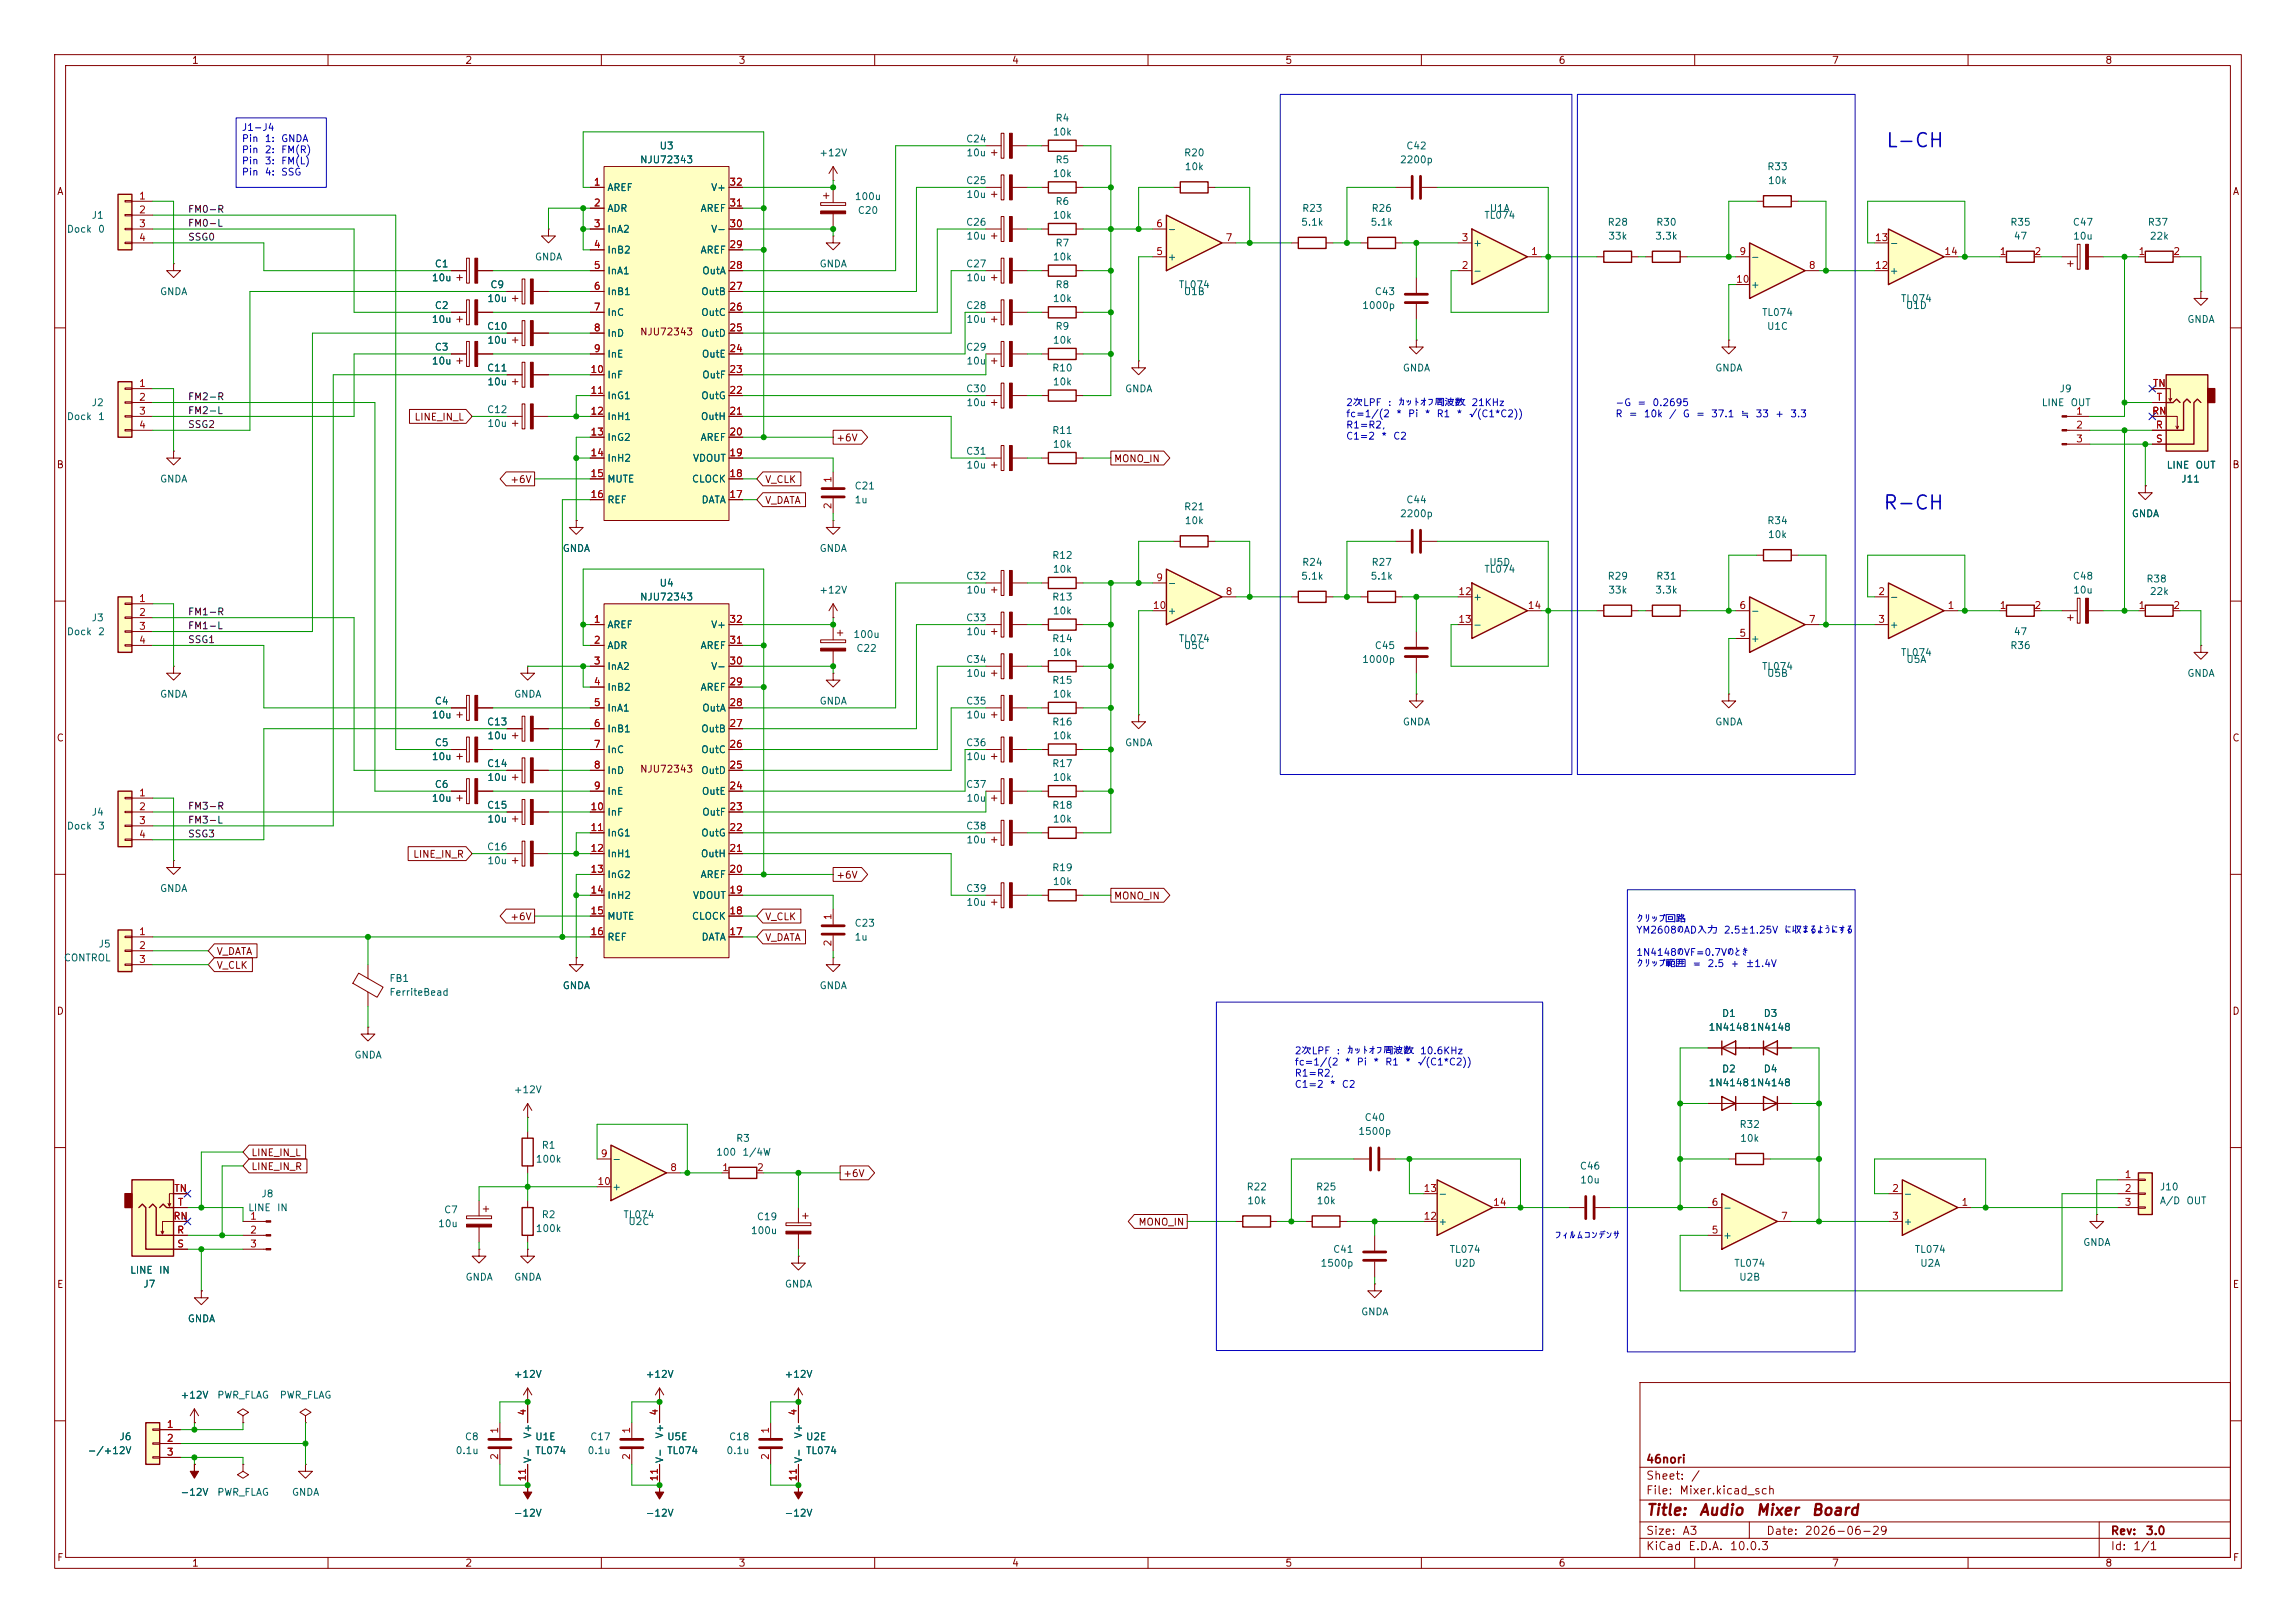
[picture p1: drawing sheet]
<svg xmlns="http://www.w3.org/2000/svg" width="420mm" height="297mm" viewBox="0 0 420 297" stroke-linecap="round" stroke-linejoin="round" font-family="sans-serif">
<defs><g id="words">
<g font-size="2.5" fill="#0000c2">
<text x="344.8" y="27.6">L-CH</text>
<text x="344.3" y="93.9">R-CH</text>
</g>
<g font-size="2" fill="#840000">
<text x="301" y="277.8">Title:</text>
<text x="310.7" y="277.8">Audio</text>
<text x="321.1" y="277.8">Mixer</text>
<text x="331.2" y="277.8">Board</text>
</g>
<g font-size="1.5" fill="#840000">
<text x="301" y="268.1">46nori</text>
<text x="301" y="273.8">File:</text>
<text x="301" y="271.1">Sheet:</text>
<text x="307.1" y="273.8">Mixer.kicad_sch</text>
<text x="309.2" y="271.1">/</text>
<text x="301" y="281.2">Size:</text>
<text x="307.6" y="281.2">A3</text>
<text x="323" y="281.2">Date:</text>
<text x="330" y="281.2">2026-06-29</text>
<text x="386" y="281.2">Rev:</text>
<text x="392.4" y="281.2">3.0</text>
<text x="301" y="284">KiCad</text>
<text x="308.7" y="284">E.D.A.</text>
<text x="316.3" y="284">10.0.3</text>
<text x="386" y="284">Id:</text>
<text x="390.1" y="284">1/1</text>
</g>
<g font-size="1.3" fill="#840000">
<text x="35" y="12">1</text>
<text x="85" y="12">2</text>
<text x="135" y="12">3</text>
<text x="185" y="12">4</text>
<text x="235" y="12">5</text>
<text x="285" y="12">6</text>
<text x="335" y="12">7</text>
<text x="385" y="12">8</text>
<text x="10.3" y="36">A</text>
<text x="408.3" y="36">A</text>
<text x="117" y="61.7">NJU72343</text>
<text x="75.7" y="77.3">LINE_IN_L</text>
<text x="152.9" y="81.1">+6V</text>
<text x="10.3" y="86">B</text>
<text x="93.2" y="88.7">+6V</text>
<text x="139.9" y="88.7">V_CLK</text>
<text x="203.7" y="84.9">MONO_IN</text>
<text x="408.2" y="86">B</text>
<text x="139.9" y="92.5">V_DATA</text>
<text x="10.3" y="136">C</text>
<text x="408.2" y="136">C</text>
<text x="117" y="141.7">NJU72343</text>
<text x="75.5" y="157.3">LINE_IN_R</text>
<text x="152.9" y="161.1">+6V</text>
<text x="203.7" y="164.9">MONO_IN</text>
<text x="93.2" y="168.7">+6V</text>
<text x="139.9" y="172.5">V_DATA</text>
<text x="139.9" y="168.7">V_CLK</text>
<text x="39.5" y="177.6">V_CLK</text>
<text x="39.5" y="175.1">V_DATA</text>
<text x="10.3" y="186">D</text>
<text x="408.2" y="186">D</text>
<text x="45.9" y="214.4">LINE_IN_R</text>
<text x="45.9" y="211.9">LINE_IN_L</text>
<text x="154.1" y="215.7">+6V</text>
<text x="208.1" y="224.6">MONO_IN</text>
<text x="10.3" y="236">E</text>
<text x="408.3" y="236">E</text>
<text x="10.3" y="286">F</text>
<text x="35" y="287">1</text>
<text x="85" y="287">2</text>
<text x="135" y="287">3</text>
<text x="185" y="287">4</text>
<text x="235" y="287">5</text>
<text x="285" y="287">6</text>
<text x="335" y="287">7</text>
<text x="385" y="287">8</text>
<text x="408.3" y="286">F</text>
</g>
<g font-size="1.3" fill="#006464">
<text x="193" y="22.6">R4</text>
<text x="120.5" y="27.6">U3</text>
<text x="149.8" y="28.9">+12V</text>
<text x="176.6" y="26.4">C24</text>
<text x="176.7" y="28.9">10u</text>
<text x="192.5" y="25.1">10k</text>
<text x="216.5" y="28.9">R20</text>
<text x="257.1" y="27.6">C42</text>
<text x="111" y="35.3">AREF</text>
<text x="117" y="30.2">NJU72343</text>
<text x="130" y="35.3">V+</text>
<text x="176.6" y="34">C25</text>
<text x="192.5" y="32.7">10k</text>
<text x="193" y="30.2">R5</text>
<text x="216.6" y="31.5">10k</text>
<text x="256" y="30.2">2200p</text>
<text x="323.2" y="31.5">R33</text>
<text x="323.3" y="34">10k</text>
<text x="16.7" y="40.3">J1</text>
<text x="111" y="39.1">ADR</text>
<text x="128" y="39.1">AREF</text>
<text x="156.3" y="36.9">100u</text>
<text x="156.8" y="39.5">C20</text>
<text x="176.6" y="41.6">C26</text>
<text x="176.7" y="36.5">10u</text>
<text x="192.5" y="40.3">10k</text>
<text x="193" y="37.8">R6</text>
<text x="237.9" y="41.6">5.1k</text>
<text x="238.1" y="39.1">R23</text>
<text x="250.6" y="41.6">5.1k</text>
<text x="250.8" y="39.1">R26</text>
<text x="271.4" y="40.3">TL074</text>
<text x="272.4" y="39.1">U1A</text>
<text x="294" y="41.6">R28</text>
<text x="302.9" y="41.6">R30</text>
<text x="367.6" y="41.6">R35</text>
<text x="379.1" y="41.6">C47</text>
<text x="392.8" y="41.6">R37</text>
<text x="12.1" y="42.9">Dock</text>
<text x="17.8" y="42.9">0</text>
<text x="97.7" y="48">GNDA</text>
<text x="111" y="42.9">InA2</text>
<text x="111" y="46.7">InB2</text>
<text x="128" y="46.7">AREF</text>
<text x="130" y="42.9">V-</text>
<text x="176.7" y="44.2">10u</text>
<text x="192.5" y="48">10k</text>
<text x="193" y="45.4">R7</text>
<text x="213.5" y="48">+</text>
<text x="213.5" y="42.9">-</text>
<text x="269.4" y="45.4">+</text>
<text x="294.1" y="44.2">33k</text>
<text x="302.7" y="44.2">3.3k</text>
<text x="320.2" y="48">-</text>
<text x="345.6" y="45.4">-</text>
<text x="368.3" y="44.2">47</text>
<text x="379.1" y="44.2">10u</text>
<text x="393.1" y="44.2">22k</text>
<text x="78.9" y="51.8">10u</text>
<text x="79.4" y="49.2">C1</text>
<text x="89.6" y="53">C9</text>
<text x="111" y="50.5">InA1</text>
<text x="128.3" y="50.5">OutA</text>
<text x="149.8" y="49.2">GNDA</text>
<text x="176.6" y="49.2">C27</text>
<text x="176.7" y="51.8">10u</text>
<text x="193" y="53">R8</text>
<text x="215.5" y="53">TL074</text>
<text x="269.4" y="50.5">-</text>
<text x="320.2" y="53">+</text>
<text x="345.6" y="50.5">+</text>
<text x="29.2" y="54.3">GNDA</text>
<text x="78.9" y="59.4">10u</text>
<text x="79.4" y="56.9">C2</text>
<text x="89" y="55.6">10u</text>
<text x="111" y="54.3">InB1</text>
<text x="111" y="58.1">InC</text>
<text x="128.2" y="58.1">OutC</text>
<text x="128.2" y="54.3">OutB</text>
<text x="176.6" y="56.9">C28</text>
<text x="176.7" y="59.4">10u</text>
<text x="192.5" y="55.6">10k</text>
<text x="216.4" y="54.3">U1B</text>
<text x="249.1" y="56.9">1000p</text>
<text x="251.4" y="54.3">C43</text>
<text x="322.2" y="58.1">TL074</text>
<text x="347.6" y="55.6">TL074</text>
<text x="348.5" y="56.9">U1D</text>
<text x="400" y="59.4">GNDA</text>
<text x="79.4" y="64.5">C3</text>
<text x="89" y="60.7">C10</text>
<text x="89" y="63.2">10u</text>
<text x="111" y="61.9">InD</text>
<text x="111" y="65.7">InE</text>
<text x="128.2" y="61.9">OutD</text>
<text x="128.3" y="65.7">OutE</text>
<text x="176.6" y="64.5">C29</text>
<text x="192.5" y="63.2">10k</text>
<text x="193" y="60.7">R9</text>
<text x="323.1" y="60.7">U1C</text>
<text x="78.9" y="67">10u</text>
<text x="89" y="68.3">C11</text>
<text x="89" y="70.8">10u</text>
<text x="111" y="69.6">InF</text>
<text x="128.3" y="69.6">OutF</text>
<text x="176.7" y="67">10u</text>
<text x="192.4" y="68.3">R10</text>
<text x="192.5" y="70.8">10k</text>
<text x="256.5" y="68.3">GNDA</text>
<text x="313.6" y="68.3">GNDA</text>
<text x="12.1" y="77.2">Dock</text>
<text x="16.7" y="74.6">J2</text>
<text x="17.8" y="77.2">1</text>
<text x="89" y="75.9">C12</text>
<text x="111" y="73.4">InG1</text>
<text x="111" y="77.2">InH1</text>
<text x="128.1" y="77.2">OutH</text>
<text x="128.2" y="73.4">OutG</text>
<text x="176.6" y="72.1">C30</text>
<text x="176.7" y="74.6">10u</text>
<text x="205.7" y="72.1">GNDA</text>
<text x="373.4" y="74.6">LINE</text>
<text x="376.6" y="72.1">J9</text>
<text x="378.7" y="74.6">OUT</text>
<text x="89" y="78.4">10u</text>
<text x="111" y="81">InG2</text>
<text x="128" y="81">AREF</text>
<text x="176.6" y="83.5">C31</text>
<text x="192.4" y="79.7">R11</text>
<text x="192.5" y="82.3">10k</text>
<text x="29.2" y="88.6">GNDA</text>
<text x="111" y="84.8">InH2</text>
<text x="111" y="88.6">MUTE</text>
<text x="126.5" y="88.6">CLOCK</text>
<text x="126.7" y="84.8">VDOUT</text>
<text x="156.2" y="89.9">C21</text>
<text x="176.7" y="86.1">10u</text>
<text x="396.2" y="86.1">LINE</text>
<text x="398.9" y="88.6">J11</text>
<text x="401.5" y="86.1">OUT</text>
<text x="111" y="92.4">REF</text>
<text x="128.2" y="92.4">DATA</text>
<text x="156.2" y="92.4">1u</text>
<text x="216.5" y="93.7">R21</text>
<text x="256" y="95">2200p</text>
<text x="257.1" y="92.4">C44</text>
<text x="389.8" y="95">GNDA</text>
<text x="102.8" y="101.3">GNDA</text>
<text x="149.8" y="101.3">GNDA</text>
<text x="216.6" y="96.2">10k</text>
<text x="323.2" y="96.2">R34</text>
<text x="323.3" y="98.8">10k</text>
<text x="120.5" y="107.7">U4</text>
<text x="176.6" y="106.4">C32</text>
<text x="192.4" y="102.6">R12</text>
<text x="192.5" y="105.1">10k</text>
<text x="213.5" y="107.7">-</text>
<text x="237.9" y="106.4">5.1k</text>
<text x="238.1" y="103.8">R24</text>
<text x="250.6" y="106.4">5.1k</text>
<text x="250.8" y="103.8">R27</text>
<text x="271.4" y="105.1">TL074</text>
<text x="272.3" y="103.8">U5D</text>
<text x="294" y="106.4">R29</text>
<text x="302.9" y="106.4">R31</text>
<text x="379.1" y="106.4">C48</text>
<text x="392.5" y="106.9">R38</text>
<text x="117" y="110.2">NJU72343</text>
<text x="149.8" y="108.9">+12V</text>
<text x="176.7" y="108.9">10u</text>
<text x="192.4" y="110.2">R13</text>
<text x="192.5" y="112.7">10k</text>
<text x="213.5" y="112.7">+</text>
<text x="269.4" y="110.2">+</text>
<text x="294.1" y="108.9">33k</text>
<text x="302.7" y="108.9">3.3k</text>
<text x="320.2" y="112.7">-</text>
<text x="345.6" y="110.2">-</text>
<text x="379.1" y="108.9">10u</text>
<text x="393.1" y="109.2">22k</text>
<text x="12.1" y="116.5">Dock</text>
<text x="16.7" y="114">J3</text>
<text x="17.8" y="116.5">2</text>
<text x="111" y="115.3">AREF</text>
<text x="111" y="119.1">ADR</text>
<text x="128" y="119.1">AREF</text>
<text x="130" y="115.3">V+</text>
<text x="156" y="117">100u</text>
<text x="156.5" y="119.6">C22</text>
<text x="176.6" y="114">C33</text>
<text x="176.7" y="116.5">10u</text>
<text x="192.4" y="117.8">R14</text>
<text x="215.5" y="117.8">TL074</text>
<text x="216.4" y="119.1">U5C</text>
<text x="251.4" y="119.1">C45</text>
<text x="269.4" y="115.3">-</text>
<text x="320.2" y="117.8">+</text>
<text x="345.6" y="115.3">+</text>
<text x="367.6" y="119.1">R36</text>
<text x="368.3" y="116.5">47</text>
<text x="111" y="122.9">InA2</text>
<text x="130" y="122.9">V-</text>
<text x="176.6" y="121.6">C34</text>
<text x="176.7" y="124.2">10u</text>
<text x="192.4" y="125.4">R15</text>
<text x="192.5" y="120.4">10k</text>
<text x="249.1" y="121.6">1000p</text>
<text x="322.2" y="122.9">TL074</text>
<text x="323.1" y="124.2">U5B</text>
<text x="347.6" y="120.4">TL074</text>
<text x="348.6" y="121.6">U5A</text>
<text x="400" y="124.2">GNDA</text>
<text x="29.2" y="128">GNDA</text>
<text x="78.9" y="131.8">10u</text>
<text x="79.4" y="129.2">C4</text>
<text x="93.9" y="128">GNDA</text>
<text x="111" y="126.7">InB2</text>
<text x="111" y="130.5">InA1</text>
<text x="128" y="126.7">AREF</text>
<text x="128.3" y="130.5">OutA</text>
<text x="149.8" y="129.2">GNDA</text>
<text x="176.6" y="129.2">C35</text>
<text x="176.7" y="131.8">10u</text>
<text x="192.5" y="128">10k</text>
<text x="79.4" y="136.9">C5</text>
<text x="89" y="133.1">C13</text>
<text x="89" y="135.6">10u</text>
<text x="111" y="134.3">InB1</text>
<text x="128.2" y="134.3">OutB</text>
<text x="176.6" y="136.9">C36</text>
<text x="192.4" y="133.1">R16</text>
<text x="192.5" y="135.6">10k</text>
<text x="205.7" y="136.9">GNDA</text>
<text x="256.5" y="133.1">GNDA</text>
<text x="313.6" y="133.1">GNDA</text>
<text x="78.9" y="139.4">10u</text>
<text x="89" y="140.7">C14</text>
<text x="89" y="143.2">10u</text>
<text x="111" y="138.1">InC</text>
<text x="111" y="141.9">InD</text>
<text x="128.2" y="141.9">OutD</text>
<text x="128.2" y="138.1">OutC</text>
<text x="176.7" y="139.4">10u</text>
<text x="192.4" y="140.7">R17</text>
<text x="192.5" y="143.2">10k</text>
<text x="16.7" y="149.6">J4</text>
<text x="78.9" y="147">10u</text>
<text x="79.4" y="144.5">C6</text>
<text x="89" y="148.3">C15</text>
<text x="111" y="145.8">InE</text>
<text x="111" y="149.6">InF</text>
<text x="128.3" y="145.8">OutE</text>
<text x="128.3" y="149.6">OutF</text>
<text x="176.6" y="144.5">C37</text>
<text x="176.7" y="147">10u</text>
<text x="192.4" y="148.3">R18</text>
<text x="12.1" y="152.1">Dock</text>
<text x="17.8" y="152.1">3</text>
<text x="89" y="155.9">C16</text>
<text x="89" y="150.8">10u</text>
<text x="111" y="153.4">InG1</text>
<text x="128.2" y="153.4">OutG</text>
<text x="176.6" y="152.1">C38</text>
<text x="176.7" y="154.6">10u</text>
<text x="192.5" y="150.8">10k</text>
<text x="89" y="158.5">10u</text>
<text x="111" y="157.2">InH1</text>
<text x="111" y="161">InG2</text>
<text x="128" y="161">AREF</text>
<text x="128.1" y="157.2">OutH</text>
<text x="192.4" y="159.7">R19</text>
<text x="29.2" y="163.5">GNDA</text>
<text x="111" y="164.8">InH2</text>
<text x="126.7" y="164.8">VDOUT</text>
<text x="176.6" y="163.5">C39</text>
<text x="176.7" y="166.1">10u</text>
<text x="192.5" y="162.3">10k</text>
<text x="17.9" y="173.7">J5</text>
<text x="111" y="168.6">MUTE</text>
<text x="111" y="172.4">REF</text>
<text x="126.5" y="168.6">CLOCK</text>
<text x="128.2" y="172.4">DATA</text>
<text x="156.2" y="172.4">1u</text>
<text x="156.2" y="169.9">C23</text>
<text x="11.6" y="176.2">CONTROL</text>
<text x="71.1" y="180">FB1</text>
<text x="71.1" y="182.5">FerriteBead</text>
<text x="102.8" y="181.3">GNDA</text>
<text x="149.8" y="181.3">GNDA</text>
<text x="312.4" y="188.9">1N41481N4148</text>
<text x="314.9" y="186.4">D1</text>
<text x="322.5" y="186.4">D3</text>
<text x="64.7" y="194">GNDA</text>
<text x="314.9" y="196.6">D2</text>
<text x="322.5" y="196.6">D4</text>
<text x="93.9" y="200.4">+12V</text>
<text x="312.4" y="199.1">1N41481N4148</text>
<text x="134.5" y="209.3">R3</text>
<text x="248.4" y="208">1500p</text>
<text x="249.5" y="205.4">C40</text>
<text x="318.1" y="206.7">R32</text>
<text x="318.2" y="209.3">10k</text>
<text x="97.9" y="213.1">100k</text>
<text x="99" y="210.5">R1</text>
<text x="111.9" y="213.1">-</text>
<text x="130.9" y="211.8">100</text>
<text x="135.7" y="211.8">1/4W</text>
<text x="288.9" y="214.3">C46</text>
<text x="45.3" y="222">LINE</text>
<text x="47.7" y="219.4">J8</text>
<text x="50.6" y="222">IN</text>
<text x="111.9" y="218.1">+</text>
<text x="227.9" y="218.1">R22</text>
<text x="228" y="220.7">10k</text>
<text x="240.6" y="218.1">R25</text>
<text x="240.7" y="220.7">10k</text>
<text x="263" y="219.4">-</text>
<text x="288.9" y="216.9">10u</text>
<text x="315.1" y="222">-</text>
<text x="348.1" y="219.4">-</text>
<text x="395" y="220.7">A/D</text>
<text x="395" y="218.1">J10</text>
<text x="399.8" y="220.7">OUT</text>
<text x="80" y="224.9">10u</text>
<text x="81.1" y="222.3">C7</text>
<text x="97.9" y="225.8">100k</text>
<text x="99" y="223.2">R2</text>
<text x="113.9" y="223.2">TL074</text>
<text x="114.8" y="224.5">U2C</text>
<text x="137.2" y="226.1">100u</text>
<text x="138.3" y="223.6">C19</text>
<text x="263" y="224.5">+</text>
<text x="315.1" y="227">+</text>
<text x="348.1" y="224.5">+</text>
<text x="23.7" y="233.4">LINE</text>
<text x="29" y="233.4">IN</text>
<text x="241.5" y="232.1">1500p</text>
<text x="243.7" y="229.6">C41</text>
<text x="265.1" y="229.6">TL074</text>
<text x="266" y="232.1">U2D</text>
<text x="317.1" y="232.1">TL074</text>
<text x="350.1" y="229.6">TL074</text>
<text x="351.1" y="232.1">U2A</text>
<text x="381" y="228.3">GNDA</text>
<text x="26.1" y="235.9">J7</text>
<text x="85" y="234.7">GNDA</text>
<text x="93.9" y="234.7">GNDA</text>
<text x="143.5" y="235.9">GNDA</text>
<text x="318" y="234.7">U2B</text>
<text x="34.2" y="242.3">GNDA</text>
<text x="248.9" y="241">GNDA</text>
<text x="32.9" y="256.2">+12V</text>
<text x="39.6" y="256.2">PWR_FLAG</text>
<text x="51.1" y="256.2">PWR_FLAG</text>
<text x="93.9" y="252.4">+12V</text>
<text x="118" y="252.4">+12V</text>
<text x="143.4" y="252.4">+12V</text>
<text x="21.7" y="263.9">J6</text>
<text x="84.9" y="263.9">C8</text>
<text x="97.5" y="263.3" transform="rotate(-90 97.5 263.3)">V+</text>
<text x="97.8" y="263.9">U1E</text>
<text x="107.9" y="263.9">C17</text>
<text x="121.6" y="263.3" transform="rotate(-90 121.6 263.3)">V+</text>
<text x="121.9" y="263.9">U5E</text>
<text x="133.3" y="263.9">C18</text>
<text x="147" y="263.3" transform="rotate(-90 147 263.3)">V+</text>
<text x="147.3" y="263.9">U2E</text>
<text x="15.9" y="266.4">-/+12V</text>
<text x="83.2" y="266.4">0.1u</text>
<text x="97.5" y="267.8" transform="rotate(-90 97.5 267.8)">V-</text>
<text x="97.8" y="266.4">TL074</text>
<text x="107.4" y="266.4">0.1u</text>
<text x="121.6" y="267.8" transform="rotate(-90 121.6 267.8)">V-</text>
<text x="121.9" y="266.4">TL074</text>
<text x="132.8" y="266.4">0.1u</text>
<text x="147" y="267.8" transform="rotate(-90 147 267.8)">V-</text>
<text x="147.3" y="266.4">TL074</text>
<text x="32.9" y="274">-12V</text>
<text x="39.6" y="274">PWR_FLAG</text>
<text x="53.3" y="274">GNDA</text>
<text x="93.9" y="277.8">-12V</text>
<text x="118" y="277.8">-12V</text>
<text x="143.4" y="277.8">-12V</text>
</g>
<g font-size="1.3" fill="#0000c2">
<text x="44.1" y="24.3">J1-J4</text>
<text x="44.1" y="26.3">Pin</text>
<text x="44.1" y="28.3">Pin</text>
<text x="48.3" y="26.3">1:</text>
<text x="48.3" y="28.3">2:</text>
<text x="51.3" y="26.3">GNDA</text>
<text x="51.3" y="28.3">FM(R)</text>
<text x="44.1" y="30.4">Pin</text>
<text x="44.1" y="32.4">Pin</text>
<text x="48.3" y="30.4">3:</text>
<text x="48.3" y="32.4">4:</text>
<text x="51.3" y="30.4">FM(L)</text>
<text x="51.3" y="32.4">SSG</text>
<text x="246.1" y="74.6">2次LPF</text>
<text x="246.1" y="76.7">fc=1/(2</text>
<text x="253.8" y="74.6">:</text>
<text x="255.3" y="76.7">*</text>
<text x="255.6" y="74.6">カットオフ周波数</text>
<text x="257.5" y="76.7">Pi</text>
<text x="260.5" y="76.7">*</text>
<text x="262.7" y="76.7">R1</text>
<text x="266.3" y="76.7">*</text>
<text x="268.5" y="76.7">√(C1*C2))</text>
<text x="269" y="74.6">21KHz</text>
<text x="295.4" y="74.6">-G</text>
<text x="295.4" y="76.7">R</text>
<text x="297.8" y="76.7">=</text>
<text x="299.4" y="74.6">=</text>
<text x="300.6" y="76.7">10k</text>
<text x="302.2" y="74.6">0.2695</text>
<text x="305.2" y="76.7">/</text>
<text x="307.7" y="76.7">G</text>
<text x="310.1" y="76.7">=</text>
<text x="312.9" y="76.7">37.1</text>
<text x="318.3" y="76.7">≒</text>
<text x="321" y="76.7">33</text>
<text x="324.6" y="76.7">+</text>
<text x="327.4" y="76.7">3.3</text>
<text x="246.1" y="78.7">R1=R2,</text>
<text x="246.1" y="80.8">C1=2</text>
<text x="252.6" y="80.8">*</text>
<text x="254.7" y="80.8">C2</text>
<text x="299.2" y="169.1">クリップ回路</text>
<text x="299.2" y="171.1">YM2608のAD入力</text>
<text x="315.2" y="171.1">2.5±1.25V</text>
<text x="326.3" y="171.1">に収まるようにする</text>
<text x="299.2" y="175.2">1N4148のVF=0.7Vのとき</text>
<text x="299.2" y="177.3">クリップ範囲</text>
<text x="309.5" y="177.3">=</text>
<text x="312.2" y="177.3">2.5</text>
<text x="316.4" y="177.3">+</text>
<text x="319.2" y="177.3">±1.4V</text>
<text x="236.7" y="193.2">2次LPF</text>
<text x="236.7" y="195.3">fc=1/(2</text>
<text x="236.7" y="197.3">R1=R2,</text>
<text x="244.4" y="193.2">:</text>
<text x="245.9" y="195.3">*</text>
<text x="246.2" y="193.2">カットオフ周波数</text>
<text x="248.1" y="195.3">Pi</text>
<text x="251.1" y="195.3">*</text>
<text x="253.3" y="195.3">R1</text>
<text x="257" y="195.3">*</text>
<text x="259.1" y="195.3">√(C1*C2))</text>
<text x="259.7" y="193.2">10.6KHz</text>
<text x="236.7" y="199.4">C1=2</text>
<text x="243.2" y="199.4">*</text>
<text x="245.3" y="199.4">C2</text>
<text x="284.2" y="227">フィルムコンデンサ</text>
</g>
<g font-size="1.3" fill="#a90000">
<text x="108.5" y="34.3">1</text>
<text x="133.3" y="34.3">32</text>
<text x="25.3" y="36.8">1</text>
<text x="25.3" y="39.3">2</text>
<text x="25.3" y="41.9">3</text>
<text x="108.5" y="38.1">2</text>
<text x="108.5" y="41.9">3</text>
<text x="133.3" y="41.9">30</text>
<text x="133.3" y="38.1">31</text>
<text x="211.4" y="41.9">6</text>
<text x="25.3" y="44.4">4</text>
<text x="108.5" y="45.7">4</text>
<text x="133.3" y="45.7">29</text>
<text x="211.4" y="47">5</text>
<text x="224.1" y="44.4">7</text>
<text x="267.3" y="44.4">3</text>
<text x="280" y="47">1</text>
<text x="318.1" y="47">9</text>
<text x="342.9" y="44.4">13</text>
<text x="355.6" y="47">14</text>
<text x="365.7" y="47">1</text>
<text x="372" y="47">2</text>
<text x="391.1" y="47">1</text>
<text x="397.4" y="47">2</text>
<text x="108.5" y="49.5">5</text>
<text x="108.5" y="53.3">6</text>
<text x="133.3" y="53.3">27</text>
<text x="133.3" y="49.5">28</text>
<text x="267.3" y="49.5">2</text>
<text x="317.5" y="52">10</text>
<text x="330.8" y="49.5">8</text>
<text x="342.9" y="49.5">12</text>
<text x="108.5" y="57.1">7</text>
<text x="133.3" y="57.1">26</text>
<text x="108.5" y="60.9">8</text>
<text x="108.5" y="64.7">9</text>
<text x="133.3" y="64.7">24</text>
<text x="133.3" y="60.9">25</text>
<text x="25.3" y="71.1">1</text>
<text x="107.9" y="68.6">10</text>
<text x="133.3" y="68.6">23</text>
<text x="393.7" y="71.1">TN</text>
<text x="25.3" y="73.6">2</text>
<text x="25.3" y="76.2">3</text>
<text x="107.9" y="72.4">11</text>
<text x="107.9" y="76.2">12</text>
<text x="133.3" y="76.2">21</text>
<text x="133.3" y="72.4">22</text>
<text x="379.7" y="76.2">1</text>
<text x="393.6" y="76.2">RN</text>
<text x="394.4" y="73.6">T</text>
<text x="25.3" y="78.7">4</text>
<text x="107.9" y="80">13</text>
<text x="107.9" y="83.8">14</text>
<text x="133.3" y="83.8">19</text>
<text x="133.3" y="80">20</text>
<text x="379.7" y="78.7">2</text>
<text x="379.7" y="81.3">3</text>
<text x="394.2" y="78.7">R</text>
<text x="394.3" y="81.3">S</text>
<text x="107.9" y="87.6">15</text>
<text x="133.3" y="87.6">18</text>
<text x="152.4" y="88.5" transform="rotate(-90 152.4 88.5)">1</text>
<text x="107.9" y="91.4">16</text>
<text x="133.3" y="91.4">17</text>
<text x="152.4" y="93.3" transform="rotate(-90 152.4 93.3)">2</text>
<text x="211.4" y="106.7">9</text>
<text x="25.3" y="110.5">1</text>
<text x="25.3" y="113">2</text>
<text x="210.8" y="111.7">10</text>
<text x="224.1" y="109.2">8</text>
<text x="266.7" y="109.2">12</text>
<text x="279.4" y="111.7">14</text>
<text x="318.1" y="111.7">6</text>
<text x="343.5" y="109.2">2</text>
<text x="356.2" y="111.7">1</text>
<text x="365.7" y="111.7">1</text>
<text x="372" y="111.7">2</text>
<text x="391.1" y="111.7">1</text>
<text x="397.4" y="111.7">2</text>
<text x="25.3" y="115.5">3</text>
<text x="25.3" y="118.1">4</text>
<text x="108.5" y="114.3">1</text>
<text x="108.5" y="118.1">2</text>
<text x="133.3" y="118.1">31</text>
<text x="133.3" y="114.3">32</text>
<text x="266.7" y="114.3">13</text>
<text x="318.1" y="116.8">5</text>
<text x="330.8" y="114.3">7</text>
<text x="343.5" y="114.3">3</text>
<text x="108.5" y="121.9">3</text>
<text x="108.5" y="125.7">4</text>
<text x="133.3" y="125.7">29</text>
<text x="133.3" y="121.9">30</text>
<text x="108.5" y="129.5">5</text>
<text x="133.3" y="129.5">28</text>
<text x="108.5" y="133.3">6</text>
<text x="108.5" y="137.1">7</text>
<text x="133.3" y="137.1">26</text>
<text x="133.3" y="133.3">27</text>
<text x="108.5" y="140.9">8</text>
<text x="133.3" y="140.9">25</text>
<text x="25.3" y="146">1</text>
<text x="25.3" y="148.6">2</text>
<text x="107.9" y="148.6">10</text>
<text x="108.5" y="144.8">9</text>
<text x="133.3" y="148.6">23</text>
<text x="133.3" y="144.8">24</text>
<text x="25.3" y="151.1">3</text>
<text x="25.3" y="153.6">4</text>
<text x="107.9" y="152.4">11</text>
<text x="133.3" y="152.4">22</text>
<text x="107.9" y="156.2">12</text>
<text x="107.9" y="160">13</text>
<text x="133.3" y="160">20</text>
<text x="133.3" y="156.2">21</text>
<text x="107.9" y="163.8">14</text>
<text x="107.9" y="167.6">15</text>
<text x="133.3" y="167.6">18</text>
<text x="133.3" y="163.8">19</text>
<text x="25.3" y="171.4">1</text>
<text x="25.3" y="174">2</text>
<text x="107.9" y="171.4">16</text>
<text x="133.3" y="171.4">17</text>
<text x="152.4" y="173.3" transform="rotate(-90 152.4 173.3)">2</text>
<text x="152.4" y="168.5" transform="rotate(-90 152.4 168.5)">1</text>
<text x="25.3" y="176.5">3</text>
<text x="109.8" y="212.1">9</text>
<text x="122.5" y="214.6">8</text>
<text x="132" y="214.6">1</text>
<text x="138.4" y="214.6">2</text>
<text x="388.5" y="215.9">1</text>
<text x="31.8" y="218.4">TN</text>
<text x="32.4" y="221">T</text>
<text x="109.2" y="217.1">10</text>
<text x="260.3" y="218.4">13</text>
<text x="273" y="221">14</text>
<text x="313" y="221">6</text>
<text x="346" y="218.4">2</text>
<text x="358.7" y="221">1</text>
<text x="388.5" y="218.4">2</text>
<text x="388.5" y="221">3</text>
<text x="31.6" y="223.5">RN</text>
<text x="32.3" y="226">R</text>
<text x="45.6" y="223.5">1</text>
<text x="45.6" y="226">2</text>
<text x="260.3" y="223.5">12</text>
<text x="313" y="226">5</text>
<text x="325.7" y="223.5">7</text>
<text x="346" y="223.5">3</text>
<text x="32.3" y="228.6">S</text>
<text x="45.6" y="228.6">3</text>
<text x="30.4" y="261.6">1</text>
<text x="91.4" y="262.5" transform="rotate(-90 91.4 262.5)">1</text>
<text x="96.5" y="259.2" transform="rotate(-90 96.5 259.2)">4</text>
<text x="115.5" y="262.5" transform="rotate(-90 115.5 262.5)">1</text>
<text x="120.6" y="259.2" transform="rotate(-90 120.6 259.2)">4</text>
<text x="140.9" y="262.5" transform="rotate(-90 140.9 262.5)">1</text>
<text x="146" y="259.2" transform="rotate(-90 146 259.2)">4</text>
<text x="30.4" y="264.1">2</text>
<text x="30.4" y="266.7">3</text>
<text x="91.4" y="267.3" transform="rotate(-90 91.4 267.3)">2</text>
<text x="115.5" y="267.3" transform="rotate(-90 115.5 267.3)">2</text>
<text x="140.9" y="267.3" transform="rotate(-90 140.9 267.3)">2</text>
<text x="96.5" y="271.2" transform="rotate(-90 96.5 271.2)">11</text>
<text x="120.6" y="271.2" transform="rotate(-90 120.6 271.2)">11</text>
<text x="146" y="271.2" transform="rotate(-90 146 271.2)">11</text>
</g>
<g font-size="1.3" fill="#0f0f0f">
<text x="34.3" y="41.8">FM0-L</text>
<text x="34.3" y="39.2">FM0-R</text>
<text x="34.3" y="44.3">SSG0</text>
<text x="34.3" y="76.1">FM2-L</text>
<text x="34.3" y="73.5">FM2-R</text>
<text x="34.3" y="78.6">SSG2</text>
<text x="34.3" y="112.9">FM1-R</text>
<text x="34.3" y="118">SSG1</text>
<text x="34.3" y="115.4">FM1-L</text>
<text x="34.3" y="148.5">FM3-R</text>
<text x="34.3" y="151">FM3-L</text>
<text x="34.3" y="153.5">SSG3</text>
</g>
</g></defs>
<g fill="none" stroke="#840000" stroke-width=".18">
<path d="M10 10h400v277h-400zM12 12h396v273h-396zM60 10v2M110 10v2M160 10v2M210 10v2M260 10v2M310 10v2M360 10v2M10 60h2M408 60h2M10 110h2"/>
<path d="M408 110h2M10 160h2M408 160h2M10 210h2M408 210h2M300 253h108v32h-108zM10 260h2M300 278.5h108M300 274.5h108M300 268.5h108M320 278.5v3M384 278.5v6.5"/>
<path d="M408 260h2M60 285v2M110 285v2M160 285v2M210 285v2M260 285v2M300 281.5h108M310 285v2M360 285v2"/>
</g>
<path d="M21.6 69.9h2.5v10.1h-2.5z" fill="#ffffc2"/>
<path d="M21.6 69.9h2.5v10.1h-2.5z" fill="none" stroke="#840000" stroke-width=".25"/>
<g fill="none" stroke="#840000" stroke-width=".18">
<path d="M22.9 71h1.2v.2h-1.2zM22.9 73.5h1.2v.3h-1.2zM22.9 76.1h1.2v.2h-1.2zM22.9 78.6h1.2v.3h-1.2zM24.1 71.1h3.8M24.1 73.7h3.8M24.1 76.2h3.8M24.1 78.7h3.8M96.5 256.5h.1M96.5 254l-.7 1.3M96.5 254l.8 1.3M96.5 254v2.5"/>
<path d="M91.4 260.3v2.8M91.4 265.2v2.8M96.5 271.8h.1"/>
</g>
<path d="M96.5 271.8v1.2h.8l-.8 1.3-.7-1.3h.7z" fill="#840000" stroke="#840000" stroke-width=".18"/>
<path d="M89.4 263.4h4.1M89.4 264.9h4.1" fill="none" stroke="#840000" stroke-width=".51"/>
<path d="M262.9 215.9l10.1 5.1-10.1 5.1z" fill="#ffffc2"/>
<path d="M262.9 215.9l10.1 5.1-10.1 5.1z" fill="none" stroke="#840000" stroke-width=".25"/>
<path d="M87.6 219.7v2.8M260.3 218.4h2.6M85.3 222.5h4.6v.5h-4.6zM87.6 224.5v2.8M88.4 221.2h1M88.9 220.7v1M260.3 223.5h2.6M273 221h2.6" fill="none" stroke="#840000" stroke-width=".18"/>
<path d="M85.3 224h4.6v.5h-4.6z" fill="#840000" stroke="#840000" stroke-width=".18"/>
<path d="M110.5 30.5h22.8v64.8h-22.8z" fill="#ffffc2"/>
<g fill="none" stroke="#840000" stroke-width=".18">
<path d="M107.9 34.3h2.6M107.9 38.1h2.6M110.5 30.5h22.8v64.8h-22.8zM133.3 34.3h2.6M133.3 38.1h2.6M107.9 41.9h2.6M107.9 45.7h2.6M107.9 49.5h2.6M107.9 53.3h2.6M107.9 57.2h2.6M133.3 41.9h2.6M133.3 45.7h2.6"/>
<path d="M133.3 49.5h2.6M133.3 53.3h2.6M133.3 57.2h2.6M107.9 61h2.6M107.9 64.8h2.6M107.9 68.6h2.6M107.9 72.4h2.6M107.9 76.2h2.6M133.3 61h2.6M133.3 64.8h2.6M133.3 68.6h2.6M133.3 72.4h2.6"/>
<path d="M133.3 76.2h2.6M107.9 80h2.6M107.9 83.8h2.6M107.9 87.6h2.6M107.9 91.4h2.6M133.3 80h2.6M133.3 83.8h2.6M133.3 87.6h2.6M133.3 91.4h2.6"/>
</g>
<path d="M24.1 215.9h7.6v14h-7.6z" fill="#ffffc2"/>
<path d="M22.9 218.4h1.2v2.6h-1.2z" fill="#840000" stroke="#840000" stroke-width=".25"/>
<path d="M24.1 215.9h7.6v14h-7.6zM25.4 221l.6-.7 .7 .7v7.6h5M27.3 221l.6-.7 .7 .7v5.1h3.1M29.2 221l.6-.7 .7 .7h1.2M227.3 222.5h5.1v2h-5.1z" fill="none" stroke="#840000" stroke-width=".25"/>
<g fill="none" stroke="#840000" stroke-width=".18">
<path d="M31.7 121.9v1.3h1.3l-1.3 1.3-1.2-1.3h1.2M31.7 121.9h.1M82.5 137.2h2.8M82.5 129.5h2.8M83.6 138.4h1M83.6 130.8h1M84.1 130.3v1M84.1 137.9v1M85.3 134.9h.6v4.5h-.6zM85.3 127.3h.6v4.5h-.6zM87.4 137.2h2.8M87.4 129.5h2.8"/>
<path d="M92.7 133.4h2.8M93.7 134.6h1M94.2 134.1v1M95.5 131.1h.5v4.5h-.5zM95.5 138.7h.5v4.6h-.5zM96.5 121.9v1.3h1.3l-1.3 1.3-1.3-1.3h1.3M96.5 121.9h.1M97.5 133.4h2.8M31.7 157.5v1.3h1.3l-1.3 1.2-1.2-1.2h1.2M31.7 157.5h.1M82.5 144.8h2.8M83.6 146.1h1"/>
<path d="M84.1 145.5v1.1M85.3 142.5h.6v4.6h-.6zM87.4 144.8h2.8M92.7 148.6h2.8M92.7 141h2.8M93.7 149.9h1M93.7 142.2h1M94.2 141.7v1M94.2 149.4v1M95.5 146.3h.5v4.6h-.5zM97.5 148.6h2.8M97.5 141h2.8"/>
<path d="M34.3 218.4h-3.3v2.3l-.3-.5M30 225.3l-.3 .5M31.2 220.2l-.2 .5M31.7 226.1h2.6M31.7 228.6h2.6M31.7 221h2.6M34.3 223.5h-4.6v2.3l-.2-.5M226.1 223.5h1.2M232.4 223.5h1.3M251.5 226.1v2.8M251.5 230.9v2.8M35.6 257.8l-.8 1.3"/>
<path d="M35.6 257.8l.7 1.3M35.6 257.8v2.5M35.6 260.3h.1M44.4 268v1.2l1.1 .7-1.1 .6-1-.6 1-.7M44.4 268h.1M55.9 268v1.2h-1.3l1.3 1.3 1.2-1.3h-1.2M55.9 268h.1"/>
</g>
<path d="M249.4 230.6h4.1M249.4 229.1h4.1" fill="none" stroke="#840000" stroke-width=".51"/>
<g fill="#840000" stroke="#840000" stroke-width=".18">
<path d="M86.9 134.9h.5v4.5h-.5z"/>
<path d="M86.9 127.3h.5v4.5h-.5z"/>
<path d="M97 146.3h.5v4.6h-.5z"/>
<path d="M97 131.1h.5v4.5h-.5z"/>
<path d="M86.9 142.5h.5v4.6h-.5z"/>
<path d="M97 138.7h.5v4.6h-.5z"/>
</g>
<path d="M21.6 144.8h2.5v10.1h-2.5z" fill="#ffffc2"/>
<path d="M21.6 144.8h2.5v10.1h-2.5z" fill="none" stroke="#840000" stroke-width=".25"/>
<g fill="none" stroke="#840000" stroke-width=".18">
<path d="M92.7 76.2h2.8M93.7 77.5h1M94.2 77v1M95.5 73.9h.5v4.6h-.5zM97.5 76.2h2.8M31.7 82.6v1.2h1.3l-1.3 1.3-1.2-1.3h1.2M31.7 82.6h.1M22.9 145.9h1.2v.3h-1.2zM22.9 148.5h1.2v.2h-1.2zM22.9 151h1.2v.3h-1.2zM22.9 153.5h1.2v.3h-1.2zM24.1 146.1h3.8"/>
<path d="M24.1 148.6h3.8M24.1 151.1h3.8M24.1 153.7h3.8M35.6 268h.1"/>
</g>
<g fill="#840000" stroke="#840000" stroke-width=".18">
<path d="M97 73.9h.5v4.6h-.5z"/>
<path d="M35.6 268v1.2h.7l-.7 1.3-.8-1.3h.8z"/>
</g>
<path d="M26.7 260.3h2.5v7.7h-2.5z" fill="#ffffc2"/>
<path d="M26.7 260.3h2.5v7.7h-2.5z" fill="none" stroke="#840000" stroke-width=".25"/>
<path d="M27.9 261.5h1.3v.2h-1.3zM27.9 264h1.3v.3h-1.3zM27.9 266.6h1.3v.2h-1.3zM29.2 261.6h3.8M29.2 264.2h3.8M29.2 266.7h3.8" fill="none" stroke="#840000" stroke-width=".18"/>
<path d="M21.6 109.2h2.5v10.2h-2.5z" fill="#ffffc2"/>
<path d="M21.6 109.2h2.5v10.2h-2.5zM191.8 120.9h5v2h-5zM191.8 128.5h5v2.1h-5zM191.8 136.1h5v2.1h-5zM191.8 151.4h5v2h-5zM191.8 143.8h5v2h-5zM191.8 162.8h5v2h-5z" fill="none" stroke="#840000" stroke-width=".25"/>
<g fill="none" stroke="#840000" stroke-width=".18">
<path d="M22.9 110.4h1.2v.2h-1.2zM22.9 112.9h1.2v.3h-1.2zM22.9 115.4h1.2v.3h-1.2zM22.9 118h1.2v.2h-1.2zM24.1 110.5h3.8M24.1 113h3.8M24.1 115.6h3.8M24.1 118.1h3.8M150.1 117.1h4.6v.5h-4.6zM152.4 114.3v2.8M152.4 119.1v2.8M153.2 115.8h1"/>
<path d="M153.7 115.3v1M180.3 114.3h2.8M181.4 115.6h1M181.9 115.1v1M183.1 119.6h.5v4.6h-.5zM183.1 112h.5v4.6h-.5zM185.2 114.3h2.8M152.4 123.2v1.3h1.3l-1.3 1.2-1.3-1.2h1.3M152.4 123.2h.1M180.3 121.9h2.8M180.3 129.5h2.8M180.3 137.2h2.8"/>
<path d="M181.4 123.2h1M181.4 130.8h1M181.4 138.4h1M181.9 122.7v1M181.9 130.3v1M181.9 137.9v1M183.1 127.3h.5v4.5h-.5zM183.1 134.9h.5v4.5h-.5zM185.2 121.9h2.8M185.2 129.5h2.8M185.2 137.2h2.8M190.5 121.9h1.3"/>
<path d="M190.5 129.5h1.3M190.5 137.2h1.3M196.8 121.9h1.3M196.8 129.5h1.3M196.8 137.2h1.3M180.3 152.4h2.8M180.3 144.8h2.8M181.4 153.7h1M181.4 146.1h1M181.9 145.5v1.1M181.9 153.2v1M183.1 150.1h.5v4.6h-.5z"/>
<path d="M183.1 142.5h.5v4.6h-.5zM185.2 152.4h2.8M185.2 144.8h2.8M190.5 152.4h1.3M190.5 144.8h1.3M196.8 152.4h1.3M196.8 144.8h1.3M180.3 163.8h2.8M181.4 165.1h1M181.9 164.6v1M183.1 161.5h.5v4.6h-.5zM185.2 163.8h2.8"/>
<path d="M190.5 163.8h1.3M196.8 163.8h1.3M44.4 223.5h4.3M44.4 226.1h4.3M44.4 228.6h4.3"/>
</g>
<g fill="#840000" stroke="#840000" stroke-width=".18">
<path d="M184.7 150.1h.5v4.6h-.5z"/>
<path d="M184.7 142.5h.5v4.6h-.5z"/>
<path d="M48.7 223.4h.8v.2h-.8z"/>
<path d="M48.7 225.9h.8v.3h-.8z"/>
<path d="M48.7 228.5h.8v.2h-.8z"/>
<path d="M184.7 119.6h.5v4.6h-.5z"/>
<path d="M184.7 112h.5v4.6h-.5z"/>
<path d="M184.7 161.5h.5v4.6h-.5z"/>
<path d="M150.1 118.6h4.6v.5h-4.6z"/>
<path d="M184.7 127.3h.5v4.5h-.5z"/>
<path d="M184.7 134.9h.5v4.5h-.5z"/>
</g>
<path d="M21.6 170.2h2.5v7.6h-2.5z" fill="#ffffc2"/>
<path d="M191.8 25.7h5v2h-5zM191.8 33.3h5v2h-5zM191.8 56.1h5v2.1h-5zM191.8 48.5h5v2h-5zM191.8 40.9h5v2h-5zM191.8 71.4h5v2h-5zM191.8 63.8h5v2h-5zM21.6 170.2h2.5v7.6h-2.5zM133.3 213.6h5.1v2h-5.1z" fill="none" stroke="#840000" stroke-width=".25"/>
<g fill="none" stroke="#840000" stroke-width=".18">
<path d="M150.1 37.1h4.6v.5h-4.6zM150.6 35.8h1M151.1 35.3v1M152.4 33h.1M152.4 30.5v2.5M152.4 34.3v2.8M152.4 39.1v2.8M152.4 30.5l-.8 1.3M152.4 30.5l.8 1.3M180.3 34.3h2.8M180.3 26.7h2.8M181.4 35.6h1"/>
<path d="M181.4 27.9h1M181.9 27.4v1M181.9 35.1v1M183.1 39.6h.5v4.6h-.5zM183.1 32h.5v4.6h-.5zM183.1 24.4h.5v4.6h-.5zM185.2 34.3h2.8M185.2 26.7h2.8M190.5 34.3h1.3M190.5 26.7h1.3M196.8 34.3h1.3M196.8 26.7h1.3"/>
<path d="M82.5 49.5h2.8M83.6 50.8h1M84.1 50.3v1M85.3 47.2h.6v4.6h-.6zM87.4 49.5h2.8M152.4 43.2v1.3h1.3l-1.3 1.2-1.3-1.2h1.3M152.4 43.2h.1M180.3 57.2h2.8M180.3 49.5h2.8M180.3 41.9h2.8M181.4 43.2h1M181.4 58.4h1"/>
<path d="M181.4 50.8h1M181.9 42.7v1M181.9 50.3v1M181.9 57.9v1M183.1 54.9h.5v4.5h-.5zM183.1 47.2h.5v4.6h-.5zM185.2 57.2h2.8M185.2 49.5h2.8M185.2 41.9h2.8M190.5 57.2h1.3M190.5 49.5h1.3M190.5 41.9h1.3"/>
<path d="M196.8 57.2h1.3M196.8 49.5h1.3M196.8 41.9h1.3M180.3 72.4h2.8M180.3 64.8h2.8M181.4 66h1M181.4 73.7h1M181.9 65.5v1M181.9 73.2v1M183.1 62.5h.5v4.6h-.5zM183.1 70.1h.5v4.6h-.5zM185.2 72.4h2.8"/>
<path d="M185.2 64.8h2.8M190.5 72.4h1.3M190.5 64.8h1.3M196.8 72.4h1.3M196.8 64.8h1.3M22.9 171.3h1.2v.3h-1.2zM22.9 173.9h1.2v.2h-1.2zM22.9 176.4h1.2v.3h-1.2zM24.1 171.5h3.8M24.1 174h3.8M24.1 176.5h3.8M132.1 214.6h1.2"/>
<path d="M138.4 214.6h1.3"/>
</g>
<g fill="#840000" stroke="#840000" stroke-width=".18">
<path d="M150.1 38.6h4.6v.5h-4.6z"/>
<path d="M184.7 62.5h.5v4.6h-.5z"/>
<path d="M184.7 70.1h.5v4.6h-.5z"/>
<path d="M184.7 39.6h.5v4.6h-.5z"/>
<path d="M184.7 32h.5v4.6h-.5z"/>
<path d="M184.7 24.4h.5v4.6h-.5z"/>
<path d="M184.7 54.9h.5v4.5h-.5z"/>
<path d="M184.7 47.2h.5v4.6h-.5z"/>
<path d="M86.9 47.2h.5v4.6h-.5z"/>
</g>
<path d="M111.8 209.6l10.1 5-10.1 5.1z" fill="#ffffc2"/>
<path d="M111.8 209.6l10.1 5-10.1 5.1zM95.5 221h2v5.1h-2zM240 222.5h5.1v2h-5.1z" fill="none" stroke="#840000" stroke-width=".25"/>
<g fill="none" stroke="#840000" stroke-width=".18">
<path d="M31.7 48.3v1.2h1.3l-1.3 1.3-1.2-1.3h1.2M31.7 48.3h.1M82.5 57.2h2.8M83.6 58.4h1M84.1 57.9v1M85.3 54.9h.6v4.5h-.6zM87.4 57.2h2.8M92.7 53.3h2.8M93.7 54.6h1M94.2 54.1v1M95.5 58.7h.5v4.5h-.5zM95.5 51.1h.5v4.5h-.5z"/>
<path d="M97.5 53.3h2.8M100.3 41.9v1.3h1.3l-1.3 1.3-1.2-1.3h1.2M100.3 41.9h.1M82.5 64.8h2.8M83.6 66h1M84.1 65.5v1M85.3 62.5h.6v4.6h-.6zM87.4 64.8h2.8M92.7 61h2.8M92.7 68.6h2.8M93.7 62.2h1M93.7 69.9h1"/>
<path d="M94.2 61.7v1M94.2 69.3v1.1M95.5 66.3h.5v4.6h-.5zM97.5 61h2.8M97.5 68.6h2.8M378.1 76.2h4.2M378.1 78.7h4.2M378.1 81.3h4.2M259.1 115.6v2.8M259.1 120.4v2.8M96.5 219.7v1.3M109.2 212.1h2.6"/>
<path d="M109.2 217.2h2.6M121.9 214.6h2.6M247.6 212.1h2.8M252.5 212.1h2.8M36.8 236.2v1.3h-1.2l1.2 1.3 1.3-1.3h-1.3M36.8 236.2h.1M87.6 228.6v1.3h-1.2l1.2 1.2 1.3-1.2h-1.3M87.6 228.6h.1M96.5 228.6v1.3h-1.3l1.3 1.2 1.3-1.2h-1.3M96.5 228.6h.1M96.5 226.1v1.2M238.8 223.5h1.2"/>
<path d="M245.1 223.5h1.3M251.5 234.9v1.3h-1.3l1.3 1.3 1.2-1.3h-1.2M251.5 234.9h.1M44.4 259.1l-1-.7 1-.6 1.1 .6-1.1 .7v1.2M55.9 259.1l-1-.7 1-.6 1 .6-1 .7v1.2M96.5 256.5v3.8M120.6 256.5h.1M120.6 254l-.7 1.3M120.6 254l.8 1.3M120.6 254v6.3M44.4 260.3h.1M55.9 260.3h.1"/>
<path d="M96.5 268v3.8M115.6 260.3v2.8M115.6 265.2v2.8M120.6 271.8h.1M120.6 268v3.8"/>
</g>
<g fill="#840000" stroke="#840000" stroke-width=".18">
<path d="M86.9 54.9h.5v4.5h-.5z"/>
<path d="M86.9 62.5h.5v4.6h-.5z"/>
<path d="M120.6 271.8v1.2h.8l-.8 1.3-.7-1.3h.7z"/>
<path d="M97 58.7h.5v4.5h-.5z"/>
<path d="M97 51.1h.5v4.5h-.5z"/>
<path d="M97 66.3h.5v4.6h-.5z"/>
<path d="M377.2 76.1h.9v.2h-.9z"/>
<path d="M377.2 78.6h.9v.3h-.9z"/>
<path d="M377.2 81.2h.9v.2h-.9z"/>
</g>
<path d="M257 118.6h4.1M257 120.1h4.1M250.7 210.1v4M252.2 210.1v4M113.5 263.4h4.1M113.5 264.9h4.1" fill="none" stroke="#840000" stroke-width=".51"/>
<path d="M345.4 41.9l10.2 5.1-10.2 5.1z" fill="#ffffc2"/>
<path d="M345.4 41.9l10.2 5.1-10.2 5.1zM392.4 110.7h5.1v2.1h-5.1z" fill="none" stroke="#840000" stroke-width=".25"/>
<path d="M342.9 49.5h2.5M342.9 44.5h2.5M355.6 47h2.5M391.2 111.8h1.2M397.5 111.8h1.3M402.6 118.1v1.3h-1.3l1.3 1.3 1.3-1.3h-1.3M402.6 118.1h.1" fill="none" stroke="#840000" stroke-width=".18"/>
<path d="M396.2 68.6h7.7v14h-7.7z" fill="#ffffc2"/>
<path d="M403.9 71.1h1.2v2.6h-1.2z" fill="#840000" stroke="#840000" stroke-width=".25"/>
<path d="M367 46h5.1v2h-5.1zM392.4 46h5.1v2h-5.1zM396.2 68.6h7.7v14h-7.7zM396.2 73.7h1.3l.6-.7 .7 .7M400.7 73.7l-.7-.7-.6 .7v5h-3.2M402.6 73.7l-.6-.7-.7 .7v7.6h-5.1" fill="none" stroke="#840000" stroke-width=".25"/>
<g fill="none" stroke="#840000" stroke-width=".18">
<path d="M365.8 47h1.2M372.1 47h1.3M377.2 47h2.8M378.2 48.3h1M378.7 47.8v1M380 44.7h.5v4.6h-.5zM382 47h2.8M391.2 47h1.2M397.5 47h1.3M402.6 53.3v1.3h-1.3l1.3 1.3 1.3-1.3h-1.3M402.6 53.3h.1M393.7 76.2h4.6v2.3l.2-.5"/>
<path d="M393.7 71.1h3.3v2.3l.3-.5M393.7 78.7h2.5M393.7 73.7h2.5M396.7 72.9l.3 .5M398 78l.3 .5M392.4 88.9v1.3h1.3l-1.3 1.2-1.2-1.2h1.2M392.4 88.9h.1M393.7 81.3h2.5M208.3 130.8v1.3h-1.3l1.3 1.3 1.2-1.3h-1.2M208.3 130.8h.1"/>
</g>
<path d="M381.5 44.7h.5v4.6h-.5z" fill="#840000" stroke="#840000" stroke-width=".18"/>
<path d="M345.4 106.7l10.2 5.1-10.2 5z" fill="#ffffc2"/>
<path d="M191.8 82.8h5v2h-5zM191.8 113.3h5v2h-5zM191.8 105.7h5v2h-5zM237.5 108.2h5.1v2h-5.1zM345.4 106.7l10.2 5.1-10.2 5zM367 110.7h5.1v2.1h-5.1z" fill="none" stroke="#840000" stroke-width=".25"/>
<g fill="none" stroke="#840000" stroke-width=".18">
<path d="M105.4 95.3v1.2h1.3l-1.3 1.3-1.3-1.3h1.3M105.4 95.3h.1M152.4 95.3v1.2h1.3l-1.3 1.3-1.3-1.3h1.3M152.4 95.3h.1M152.4 86.4v2.8M152.4 91.2v2.8M180.3 83.8h2.8M181.4 85.1h1M181.9 84.6v1M183.1 81.5h.5v4.6h-.5zM185.2 83.8h2.8M190.5 83.8h1.3"/>
<path d="M196.8 83.8h1.3M152.4 113h.1M152.4 110.5l-.8 1.3M152.4 110.5l.8 1.3M152.4 110.5v2.5M180.3 106.7h2.8M181.4 108h1M181.9 107.4v1.1M183.1 104.4h.5v4.6h-.5zM185.2 106.7h2.8M190.5 114.3h1.3M190.5 106.7h1.3"/>
<path d="M196.8 114.3h1.3M196.8 106.7h1.3M236.2 109.2h1.3M242.6 109.2h1.2M342.9 109.2h2.5M342.9 114.3h2.5M355.6 111.8h2.5M365.8 111.8h1.2M372.1 111.8h1.3M377.2 111.8h2.8M378.2 113h1M378.7 112.5v1"/>
<path d="M380 109.5h.5v4.5h-.5zM382 111.8h2.8M92.7 156.2h2.8M93.7 157.5h1M94.2 157v1M95.5 153.9h.5v4.6h-.5zM97.5 156.2h2.8M143.8 223.8h4.5v.5h-4.5zM146 229.9v1.2h1.3l-1.3 1.3-1.2-1.3h1.2M146 229.9h.1M146 221v2.8M146 225.8v2.8"/>
<path d="M146.8 222.5h1M147.3 222v1M146 256.5h.1M146 254v6.3M146 254l-.7 1.3M146 254l.8 1.3M141 260.3v2.8M141 265.2v2.8M146 271.8h.1M146 268v3.8"/>
</g>
<g fill="#840000" stroke="#840000" stroke-width=".18">
<path d="M381.5 109.5h.5v4.5h-.5z"/>
<path d="M97 153.9h.5v4.6h-.5z"/>
<path d="M143.8 225.3h4.5v.5h-4.5z"/>
<path d="M146 271.8v1.2h.8l-.8 1.3-.7-1.3h.7z"/>
<path d="M184.7 104.4h.5v4.6h-.5z"/>
<path d="M184.7 81.5h.5v4.6h-.5z"/>
</g>
<path d="M150.4 89.4h4M150.4 90.9h4M138.9 263.4h4.1M138.9 264.9h4.1" fill="none" stroke="#840000" stroke-width=".51"/>
<path d="M110.5 110.5h22.8v64.8h-22.8z" fill="#ffffc2"/>
<g fill="none" stroke="#840000" stroke-width=".18">
<path d="M107.9 114.3h2.6M107.9 118.1h2.6M110.5 110.5h22.8v64.8h-22.8zM133.3 114.3h2.6M133.3 118.1h2.6M107.9 121.9h2.6M107.9 125.7h2.6M107.9 129.5h2.6M107.9 133.4h2.6M107.9 137.2h2.6M133.3 121.9h2.6M133.3 125.7h2.6"/>
<path d="M133.3 129.5h2.6M133.3 133.4h2.6M133.3 137.2h2.6M107.9 141h2.6M107.9 144.8h2.6M107.9 148.6h2.6M107.9 152.4h2.6M107.9 156.2h2.6M133.3 141h2.6M133.3 144.8h2.6M133.3 148.6h2.6M133.3 152.4h2.6"/>
<path d="M133.3 156.2h2.6M105.4 175.3v1.2h1.3l-1.3 1.3-1.3-1.3h1.3M105.4 175.3h.1M107.9 160h2.6M107.9 163.8h2.6M107.9 167.6h2.6M107.9 171.5h2.6M133.3 160h2.6M133.3 163.8h2.6M133.3 167.6h2.6M133.3 171.5h2.6"/>
</g>
<path d="M320 109.2l10.2 5.1-10.2 5.1z" fill="#ffffc2"/>
<path d="M322.6 35.8h5.1v2h-5.1zM293.4 46h5v2h-5zM302.3 46h5v2h-5zM293.4 110.7h5v2.1h-5zM302.3 110.7h5v2.1h-5zM320 109.2l10.2 5.1-10.2 5.1z" fill="none" stroke="#840000" stroke-width=".25"/>
<g fill="none" stroke="#840000" stroke-width=".18">
<path d="M321.3 36.8h1.3M327.7 36.8h1.2M292.1 47h1.3M298.4 47h1.3M301 47h1.3M307.3 47h1.3M259.1 62.2v1.3h-1.3l1.3 1.3 1.2-1.3h-1.2M259.1 62.2h.1M316.2 62.2v1.3h-1.2l1.2 1.3 1.3-1.3h-1.3M316.2 62.2h.1M292.1 111.8h1.3M298.4 111.8h1.3"/>
<path d="M301 111.8h1.3M307.3 111.8h1.3M317.5 116.8h2.5M317.5 111.8h2.5M330.2 114.3h2.5M316.2 127v1.3h-1.2l1.2 1.2 1.3-1.2h-1.3M316.2 127h.1"/>
</g>
<path d="M320 44.5l10.2 5-10.2 5.1z" fill="#ffffc2"/>
<path d="M320 44.5l10.2 5-10.2 5.1zM322.6 100.6h5.1v2h-5.1zM315 200.7l2.5 1.2-2.5 1.3zM317.5 200.7v2.5M322.6 200.7l2.5 1.2-2.5 1.3zM325.1 200.7v2.5" fill="none" stroke="#840000" stroke-width=".25"/>
<path d="M317.5 47h2.5M317.5 52.1h2.5M330.2 49.5h2.5M321.3 101.6h1.3M327.7 101.6h1.2M312.4 201.9h15.3" fill="none" stroke="#840000" stroke-width=".18"/>
<path d="M315 218.4l10.1 5.1-10.1 5.1z" fill="#ffffc2"/>
<path d="M315 218.4l10.1 5.1-10.1 5.1z" fill="none" stroke="#840000" stroke-width=".25"/>
<path d="M312.4 226.1h2.6M312.4 221h2.6M325.1 223.5h2.6" fill="none" stroke="#840000" stroke-width=".18"/>
<path d="M348 215.9l10.1 5.1-10.1 5.1z" fill="#ffffc2"/>
<path d="M348 215.9l10.1 5.1-10.1 5.1z" fill="none" stroke="#840000" stroke-width=".25"/>
<path d="M345.4 218.4h2.6M287 221h2.8M291.8 221h2.8M345.4 223.5h2.6M358.1 221h2.6" fill="none" stroke="#840000" stroke-width=".18"/>
<path d="M290.1 218.9v4.1M291.6 218.9v4.1" fill="none" stroke="#840000" stroke-width=".51"/>
<path d="M391.2 214.6h2.5v7.6h-2.5z" fill="#ffffc2"/>
<path d="M250.2 108.2h5.1v2h-5.1zM391.2 214.6h2.5v7.6h-2.5z" fill="none" stroke="#840000" stroke-width=".25"/>
<g fill="none" stroke="#840000" stroke-width=".18">
<path d="M248.9 109.2h1.3M255.3 109.2h1.2M152.4 175.3v1.2h1.3l-1.3 1.3-1.3-1.3h1.3M152.4 175.3h.1M152.4 166.4v2.8M152.4 171.2v2.8M96.5 204.5h.1M96.5 201.9l-.7 1.3M96.5 201.9l.8 1.3M96.5 201.9v2.6M387.3 215.9h3.9M387.3 218.4h3.9"/>
<path d="M391.2 215.8h1.2v.2h-1.2zM391.2 218.3h1.2v.3h-1.2zM383.5 222.2v1.3h-1.2l1.2 1.3 1.3-1.3h-1.3M383.5 222.2h.1M387.3 221h3.9M391.2 220.9h1.2v.2h-1.2z"/>
</g>
<path d="M150.4 169.4h4M150.4 170.9h4" fill="none" stroke="#840000" stroke-width=".51"/>
<path d="M21.6 35.6h2.5v10.1h-2.5z" fill="#ffffc2"/>
<path d="M21.6 35.6h2.5v10.1h-2.5zM315 191.8l2.5-1.3v2.5zM315 190.5v2.5M322.6 191.8l2.5-1.3v2.5zM322.6 190.5v2.5M317.5 211.1h5.1v2h-5.1z" fill="none" stroke="#840000" stroke-width=".25"/>
<path d="M22.9 36.7h1.2v.3h-1.2zM22.9 39.2h1.2v.3h-1.2zM24.1 36.8h3.8M24.1 39.4h3.8M22.9 41.8h1.2v.2h-1.2zM22.9 44.3h1.2v.3h-1.2zM24.1 41.9h3.8M24.1 44.5h3.8M312.4 191.8h15.3M316.2 212.1h1.3M322.6 212.1h1.2" fill="none" stroke="#840000" stroke-width=".18"/>
<path d="M213.4 104.1l10.1 5.1-10.1 5.1z" fill="#ffffc2"/>
<path d="M215.9 33.3h5.1v2h-5.1zM213.4 104.1l10.1 5.1-10.1 5.1z" fill="none" stroke="#840000" stroke-width=".25"/>
<path d="M214.6 34.3h1.3M221 34.3h1.2M210.8 106.7h2.6M210.8 111.8h2.6M223.5 109.2h2.6M65.6 178.1l4.5 2.5-1.1 1.9-4.5-2.6zM67.3 176.5v2.6M67.3 188v1.2h1.3l-1.3 1.3-1.3-1.3h1.3M67.3 188h.1M67.3 181.6v2.6" fill="none" stroke="#840000" stroke-width=".18"/>
<path d="M213.4 39.4l10.1 5.1-10.1 5z" fill="#ffffc2"/>
<path d="M213.4 39.4l10.1 5.1-10.1 5zM215.9 98h5.1v2.1h-5.1zM95.5 208.3h2v5.1h-2z" fill="none" stroke="#840000" stroke-width=".25"/>
<path d="M210.8 47h2.6M210.8 41.9h2.6M223.5 44.5h2.6M208.3 66v1.3h-1.3l1.3 1.3 1.2-1.3h-1.2M208.3 66h.1M214.6 99.1h1.3M221 99.1h1.2M96.5 207v1.3M96.5 213.4v1.2" fill="none" stroke="#840000" stroke-width=".18"/>
<path d="M269.2 106.7l10.2 5.1-10.2 5z" fill="#ffffc2"/>
<path d="M269.2 106.7l10.2 5.1-10.2 5z" fill="none" stroke="#840000" stroke-width=".25"/>
<path d="M266.7 109.2h2.5M266.7 114.3h2.5M279.4 111.8h2.5M259.1 127v1.3h-1.3l1.3 1.2 1.2-1.2h-1.2M259.1 127h.1" fill="none" stroke="#840000" stroke-width=".18"/>
<path d="M269.2 41.9l10.2 5.1-10.2 5.1z" fill="#ffffc2"/>
<path d="M237.5 43.4h5.1v2.1h-5.1zM250.2 43.4h5.1v2.1h-5.1zM269.2 41.9l10.2 5.1-10.2 5.1z" fill="none" stroke="#840000" stroke-width=".25"/>
<g fill="none" stroke="#840000" stroke-width=".18">
<path d="M107.9 34.3h2.6M107.9 38.1h2.6M133.3 34.3h2.6M133.3 38.1h2.6M255.3 34.3h2.8M260.1 34.3h2.8M82.5 49.5h2.8M82.5 57.2h2.8M87.4 49.5h2.8M87.4 57.2h2.8M92.7 53.3h2.8M97.5 53.3h2.8"/>
<path d="M107.9 49.5h2.6M107.9 41.9h2.6M107.9 45.7h2.6M107.9 53.3h2.6M107.9 57.2h2.6M133.3 49.5h2.6M133.3 41.9h2.6M133.3 45.7h2.6M133.3 53.3h2.6M133.3 57.2h2.6M236.2 44.5h1.3M242.6 44.5h1.2"/>
<path d="M248.9 44.5h1.3M255.3 44.5h1.2M259.1 50.8v2.8M259.1 55.6v2.8M266.7 49.5h2.5M266.7 44.5h2.5M279.4 47h2.5M74.9 74.9h10.3l1.2 1.3-1.2 1.3h-10.3zM82.5 64.8h2.8M87.4 64.8h2.8M92.7 61h2.8M92.7 68.6h2.8"/>
<path d="M97.5 61h2.8M97.5 68.6h2.8M107.9 76.2h2.6M107.9 61h2.6M107.9 64.8h2.6M107.9 68.6h2.6M107.9 72.4h2.6M133.3 76.2h2.6M133.3 61h2.6M133.3 64.8h2.6M133.3 68.6h2.6M133.3 72.4h2.6"/>
<path d="M152.4 78.7h5.2l1.1 1.3-1.1 1.3h-5.2zM393.7 78.7h2.5M393.7 76.2h2.5M393.7 73.7h2.5M393.7 71.1h2.5M92.6 86.4h5.2v2.5h-5.2l-1.1-1.3zM105.4 95.3h.1M107.9 80h2.6M107.9 83.8h2.6M107.9 87.6h2.6M107.9 91.4h2.6M133.3 80h2.6"/>
<path d="M133.3 83.8h2.6M133.3 87.6h2.6M133.3 91.4h2.6M139.5 90.2h7.8v2.5h-7.8l-1.1-1.3zM139.5 86.4h7v2.5h-7l-1.1-1.3zM203.2 82.5h9.7l1.1 1.3-1.1 1.3h-9.7zM255.3 99.1h2.8M260.1 99.1h2.8M392.4 88.9h.1M393.7 81.3h2.5M107.9 114.3h2.6M107.9 118.1h2.6"/>
<path d="M133.3 114.3h2.6M133.3 118.1h2.6M82.5 129.5h2.8M82.5 137.2h2.8M87.4 129.5h2.8M87.4 137.2h2.8M92.7 133.4h2.8M97.5 133.4h2.8M107.9 121.9h2.6M107.9 125.7h2.6M107.9 129.5h2.6M107.9 133.4h2.6"/>
<path d="M107.9 137.2h2.6M133.3 121.9h2.6M133.3 125.7h2.6M133.3 129.5h2.6M133.3 133.4h2.6M133.3 137.2h2.6M74.7 154.9h10.5l1.2 1.3-1.2 1.3h-10.5zM82.5 144.8h2.8M87.4 144.8h2.8M92.7 141h2.8M92.7 148.6h2.8M97.5 141h2.8"/>
<path d="M97.5 148.6h2.8M107.9 141h2.6M107.9 144.8h2.6M107.9 148.6h2.6M107.9 152.4h2.6M107.9 156.2h2.6M133.3 141h2.6M133.3 144.8h2.6M133.3 148.6h2.6M133.3 152.4h2.6M133.3 156.2h2.6M152.4 158.7h5.2l1.1 1.3-1.1 1.3h-5.2z"/>
<path d="M39.2 175.3h7v2.5h-7l-1.1-1.3zM39.2 172.7h7.8v2.6h-7.8l-1.1-1.3zM92.6 166.4h5.2v2.5h-5.2l-1.1-1.3zM105.4 175.3h.1M107.9 160h2.6M107.9 163.8h2.6M107.9 167.6h2.6M107.9 171.5h2.6M133.3 160h2.6M133.3 163.8h2.6M133.3 167.6h2.6M133.3 171.5h2.6"/>
<path d="M139.5 170.2h7.8v2.5h-7.8l-1.1-1.2zM139.5 166.4h7v2.5h-7l-1.1-1.3zM203.2 162.6h9.7l1.1 1.2-1.1 1.3h-9.7zM312.4 191.8h2.6M317.5 191.8h5.1M325.1 191.8h2.6M31.7 218.4h2.6M45.6 212.1h10.5v2.5h-10.5l-1.2-1.2zM45.6 209.5h10.3v2.6h-10.3l-1.2-1.3zM153.7 213.4h5.2l1.1 1.2-1.1 1.3h-5.2zM312.4 201.9h2.6M317.5 201.9h5.1"/>
<path d="M325.1 201.9h2.6M31.7 226.1h2.6M31.7 223.5h2.6M31.7 228.6h2.6M31.7 221h2.6M36.8 236.2h.1M207.5 222.2h9.7v2.6h-9.7l-1.1-1.3zM96.5 256.5h.1M96.5 256.5v3.8M120.6 256.5h.1M120.6 256.5v3.8M146 256.5h.1"/>
<path d="M146 256.5v3.8M29.2 261.6h3.8M29.2 264.2h3.8M29.2 266.7h3.8M35.6 260.3h.1M35.6 268h.1M96.5 271.8h.1M96.5 268v3.8M120.6 271.8h.1M120.6 268v3.8M146 271.8h.1M146 268v3.8"/>
</g>
<path d="M258.3 32.3v4M259.8 32.3v4M257 55.4h4.1M257 53.8h4.1M258.3 97v4.1M259.8 97v4.1" fill="none" stroke="#840000" stroke-width=".51"/>
<g fill="none" stroke="#009600" stroke-width=".18">
<path d="M27.9 39.4h44.5v97.8h10.1M27.9 36.8h3.8v11.5M106.7 38.1v7.6h1.2M107.9 34.3h-1.2v-10.2h33v55.9M107.9 38.1h-7.6v3.8M135.9 38.1h3.8M152.4 33v1.3h-16.5M180.3 34.3h-12.7v19h-31.7M180.3 26.7h-16.5v22.8h-27.9M188 34.3h2.5M188 26.7h2.5M198.1 26.7h5.1v45.7h-5.1"/>
<path d="M198.1 34.3h5.1M214.6 34.3h-6.3v7.6M222.2 34.3h6.4v10.2M255.3 34.3h-8.9v10.2M262.9 34.3h20.3v22.9h-17.8v-7.7h1.3M321.3 36.8h-5.1v10.2M328.9 36.8h5.1v12.7M27.9 44.5h20.4v5h34.2M27.9 41.9h36.9v15.3h17.7M90.2 49.5h17.7M90.2 57.2h17.7M92.7 53.3h-47v25.4h-17.8"/>
<path d="M100.3 53.3h7.6M106.7 41.9h1.2M135.9 41.9h16.5v1.3M135.9 45.7h3.8M180.3 41.9h-8.9v15.3h-35.5M180.3 49.5h-6.3v11.5h-38.1M180.3 57.2h-3.8v7.6h-40.6M188 41.9h2.5M188 49.5h2.5M188 57.2h2.5M198.1 41.9h12.7M198.1 49.5h5.1"/>
<path d="M198.1 57.2h5.1M210.8 47h-2.5v19M226.1 44.5h10.1M243.8 44.5h5.1M256.5 44.5h10.2M259.1 44.5v6.3M259.1 58.4v3.8M281.9 47h10.2M299.7 47h1.3M308.6 47h8.9M317.5 52.1h-1.3v10.1M332.7 49.5h10.2"/>
<path d="M342.9 44.5h-1.3v-7.7h17.8v10.2M358.1 47h7.7M373.4 47h3.8M384.8 47h6.4M388.6 47v29.2h-6.3M398.8 47h3.8v6.3M27.9 73.7h40.7v71.1h13.9M27.9 71.1h3.8v11.5M82.5 64.8h-17.7v11.4h-36.9M86.4 76.2h6.3M90.2 64.8h17.7M92.7 61h-35.6v54.6h-29.2"/>
<path d="M92.7 68.6h-31.7v82.5h-33.1M100.3 76.2h7.6M100.3 61h7.6M100.3 68.6h7.6M107.9 72.4h-2.5v3.8M135.9 76.2h38.1v7.6h6.3M135.9 72.4h44.4M180.3 64.8v3.8h-44.4M188 64.8h2.5M188 72.4h2.5M198.1 64.8h5.1M382.3 78.7h11.4"/>
<path d="M388.6 73.7h5.1M388.6 78.7v33.1M97.8 87.6h10.1M105.4 83.8h2.5M107.9 80h-2.5v15.3M107.9 91.4h-5v80.1M135.9 83.8h16.5v2.6M135.9 80h16.5M135.9 87.6h2.5M135.9 91.4h2.5M152.4 94v1.3M188 83.8h2.5"/>
<path d="M198.1 83.8h5.1M214.6 99.1h-6.3v7.6M222.2 99.1h6.4v10.1M255.3 99.1h-8.9v10.1M262.9 99.1h20.3v22.8h-17.8v-7.6h1.3M382.3 81.3h11.4M392.4 81.3v7.6M27.9 113h36.9v28h27.9M27.9 118.1h20.4v11.4h34.2M27.9 110.5h3.8v11.4M106.7 114.3h1.2M107.9 118.1h-1.2v-14h33v55.9"/>
<path d="M135.9 118.1h3.8M152.4 113v1.3h-16.5M180.3 114.3h-12.7v19.1h-31.7M180.3 106.7h-16.5v22.8h-27.9M188 114.3h2.5M188 106.7h2.5M198.1 114.3h5.1M198.1 106.7h12.7M203.2 106.7v45.7h-5.1M210.8 111.8h-2.5v19M226.1 109.2h10.1M243.8 109.2h5.1"/>
<path d="M256.5 109.2h10.2M259.1 109.2v6.4M281.9 111.8h10.2M299.7 111.8h1.3M308.6 111.8h8.9M317.5 116.8h-1.3v10.2M321.3 101.6h-5.1v10.2M328.9 101.6h5.1v12.7M332.7 114.3h10.2M342.9 109.2h-1.3v-7.6h17.8v10.2M358.1 111.8h7.7M373.4 111.8h3.8"/>
<path d="M384.8 111.8h6.4M398.8 111.8h3.8v6.3M90.2 137.2h17.7M90.2 129.5h17.7M92.7 133.4h-44.4v20.3h-20.4M96.5 121.9h11.4M100.3 133.4h7.6M106.7 121.9v3.8h1.2M135.9 121.9h16.5v1.3M135.9 125.7h3.8M180.3 121.9h-8.9v15.3h-35.5M180.3 129.5h-6.3v11.5h-38.1"/>
<path d="M180.3 137.2h-3.8v7.6h-40.6M188 121.9h2.5M188 137.2h2.5M188 129.5h2.5M198.1 121.9h5.1M198.1 137.2h5.1M198.1 129.5h5.1M259.1 123.2v3.8M27.9 148.6h64.8M27.9 146.1h3.8v11.4M86.4 156.2h6.3M90.2 144.8h17.7"/>
<path d="M100.3 156.2h7.6M100.3 141h7.6M100.3 148.6h7.6M107.9 152.4h-2.5v3.8M135.9 156.2h38.1v7.6h6.3M135.9 152.4h44.4M180.3 144.8v3.8h-44.4M188 152.4h2.5M188 144.8h2.5M198.1 144.8h5.1M27.9 171.5h80M27.9 174h10.2"/>
<path d="M27.9 176.5h10.2M67.3 171.5v5M97.8 167.6h10.1M105.4 163.8h2.5M107.9 160h-2.5v15.3M135.9 167.6h2.5M135.9 171.5h2.5M135.9 163.8h16.5v2.6M135.9 160h16.5M152.4 174v1.3M188 163.8h2.5M198.1 163.8h5.1"/>
<path d="M67.3 184.2v3.8M312.4 191.8h-5.1v29.2M327.7 191.8h5v31.7M44.4 210.8h-7.6v10.2M44.4 213.4h-3.8v12.7M96.5 204.5v2.5M96.5 214.6v5.1M109.2 217.2h-21.6v2.5M109.2 212.1v-6.4h16.5v8.9M124.5 214.6h7.6M139.7 214.6h14M146 214.6v6.4"/>
<path d="M247.6 212.1h-11.4v11.4M255.3 212.1h22.8v8.9M257.8 212.1v6.3h2.5M307.3 212.1h8.9M307.3 201.9h5.1M323.8 212.1h8.9M327.7 201.9h5M345.4 218.4h-2.5v-6.3h20.3v8.9M387.3 218.4h-10.1v17.8h-69.9v-10.1h5.1M387.3 215.9h-3.8v6.3M34.3 221h10.1v2.5M34.3 226.1h10.1"/>
<path d="M34.3 228.6h10.1M36.8 228.6v7.6M87.6 227.3v1.3M96.5 227.3v1.3M146 228.6v1.3M217.2 223.5h8.9M233.7 223.5h5.1M246.4 223.5h13.9M251.5 223.5v2.6M251.5 233.7v1.2M275.6 221h11.4M294.6 221h17.8"/>
<path d="M327.7 223.5h17.7M360.7 221h26.6M96.5 256.5h-5.1v3.8M120.6 256.5h-5v3.8M146 256.5h-5v3.8M33 264.2h22.9M33 266.7h11.4v1.3M35.6 260.3v1.3M35.6 266.7v1.3M44.4 260.3v1.3h-11.4M55.9 260.3v7.7M91.4 268v3.8h5.1"/>
<path d="M115.6 268v3.8h5M141 268v3.8h5"/>
</g>
<path d="M393.1 70.5l1.2 1.2M393.1 75.6l1.2 1.2M394.3 70.5l-1.2 1.2M394.3 75.6l-1.2 1.2M33.7 217.8l1.2 1.2M34.9 217.8l-1.2 1.2M33.7 222.9l1.2 1.2M34.9 222.9l-1.2 1.2" fill="none" stroke="#000084" stroke-width=".18"/>
<path d="M234.2 17.3h53.3v124.4h-53.3zM288.5 17.3h50.8v124.4h-50.8zM43.2 21.6h16.5v12.7h-16.5zM297.7 162.8h41.6v84.6h-41.6zM222.5 183.4h59.7v63.7h-59.7z" fill="none" stroke="#0000c2" stroke-width=".18"/>
<g fill="#009600" stroke="#009600" stroke-width=".18">
<circle cx="96.5" cy="256.5" r=".46"/>
<circle cx="35.6" cy="261.6" r=".46"/>
<circle cx="55.9" cy="264.2" r=".46"/>
<circle cx="35.6" cy="266.7" r=".46"/>
<circle cx="36.8" cy="228.6" r=".46"/>
<circle cx="40.6" cy="226.1" r=".46"/>
<circle cx="36.8" cy="221" r=".46"/>
<circle cx="67.3" cy="171.5" r=".46"/>
<circle cx="125.7" cy="214.6" r=".46"/>
<circle cx="120.6" cy="256.5" r=".46"/>
<circle cx="120.6" cy="271.8" r=".46"/>
<circle cx="96.5" cy="217.2" r=".46"/>
<circle cx="96.5" cy="271.8" r=".46"/>
<circle cx="146" cy="214.6" r=".46"/>
<circle cx="146" cy="271.8" r=".46"/>
<circle cx="146" cy="256.5" r=".46"/>
<circle cx="106.7" cy="114.3" r=".46"/>
<circle cx="105.4" cy="83.8" r=".46"/>
<circle cx="139.7" cy="160" r=".46"/>
<circle cx="105.4" cy="163.8" r=".46"/>
<circle cx="105.4" cy="156.2" r=".46"/>
<circle cx="102.9" cy="171.5" r=".46"/>
<circle cx="259.1" cy="44.5" r=".46"/>
<circle cx="246.4" cy="109.2" r=".46"/>
<circle cx="246.4" cy="44.5" r=".46"/>
<circle cx="203.2" cy="121.9" r=".46"/>
<circle cx="203.2" cy="129.5" r=".46"/>
<circle cx="203.2" cy="114.3" r=".46"/>
<circle cx="251.5" cy="223.5" r=".46"/>
<circle cx="257.8" cy="212.1" r=".46"/>
<circle cx="236.2" cy="223.5" r=".46"/>
<circle cx="388.6" cy="111.8" r=".46"/>
<circle cx="388.6" cy="73.7" r=".46"/>
<circle cx="388.6" cy="78.7" r=".46"/>
<circle cx="392.4" cy="81.3" r=".46"/>
<circle cx="359.4" cy="47" r=".46"/>
<circle cx="388.6" cy="47" r=".46"/>
<circle cx="283.2" cy="111.8" r=".46"/>
<circle cx="259.1" cy="109.2" r=".46"/>
<circle cx="203.2" cy="34.3" r=".46"/>
<circle cx="203.2" cy="41.9" r=".46"/>
<circle cx="203.2" cy="49.5" r=".46"/>
<circle cx="203.2" cy="64.8" r=".46"/>
<circle cx="203.2" cy="57.2" r=".46"/>
<circle cx="228.6" cy="44.5" r=".46"/>
<circle cx="208.3" cy="41.9" r=".46"/>
<circle cx="228.6" cy="109.2" r=".46"/>
<circle cx="203.2" cy="106.7" r=".46"/>
<circle cx="208.3" cy="106.7" r=".46"/>
<circle cx="363.2" cy="221" r=".46"/>
<circle cx="278.1" cy="221" r=".46"/>
<circle cx="307.3" cy="212.1" r=".46"/>
<circle cx="307.3" cy="201.9" r=".46"/>
<circle cx="307.3" cy="221" r=".46"/>
<circle cx="332.7" cy="223.5" r=".46"/>
<circle cx="332.7" cy="212.1" r=".46"/>
<circle cx="332.7" cy="201.9" r=".46"/>
<circle cx="316.2" cy="111.8" r=".46"/>
<circle cx="359.4" cy="111.8" r=".46"/>
<circle cx="334" cy="114.3" r=".46"/>
<circle cx="334" cy="49.5" r=".46"/>
<circle cx="316.2" cy="47" r=".46"/>
<circle cx="283.2" cy="47" r=".46"/>
<circle cx="152.4" cy="121.9" r=".46"/>
<circle cx="139.7" cy="125.7" r=".46"/>
<circle cx="139.7" cy="118.1" r=".46"/>
<circle cx="139.7" cy="80" r=".46"/>
<circle cx="152.4" cy="114.3" r=".46"/>
<circle cx="105.4" cy="76.2" r=".46"/>
<circle cx="139.7" cy="38.1" r=".46"/>
<circle cx="106.7" cy="41.9" r=".46"/>
<circle cx="152.4" cy="41.9" r=".46"/>
<circle cx="139.7" cy="45.7" r=".46"/>
<circle cx="152.4" cy="34.3" r=".46"/>
<circle cx="106.7" cy="38.1" r=".46"/>
<circle cx="106.7" cy="121.9" r=".46"/>
<circle cx="203.2" cy="137.2" r=".46"/>
<circle cx="203.2" cy="144.8" r=".46"/>
</g>
<use href="#words"/>
</svg>
